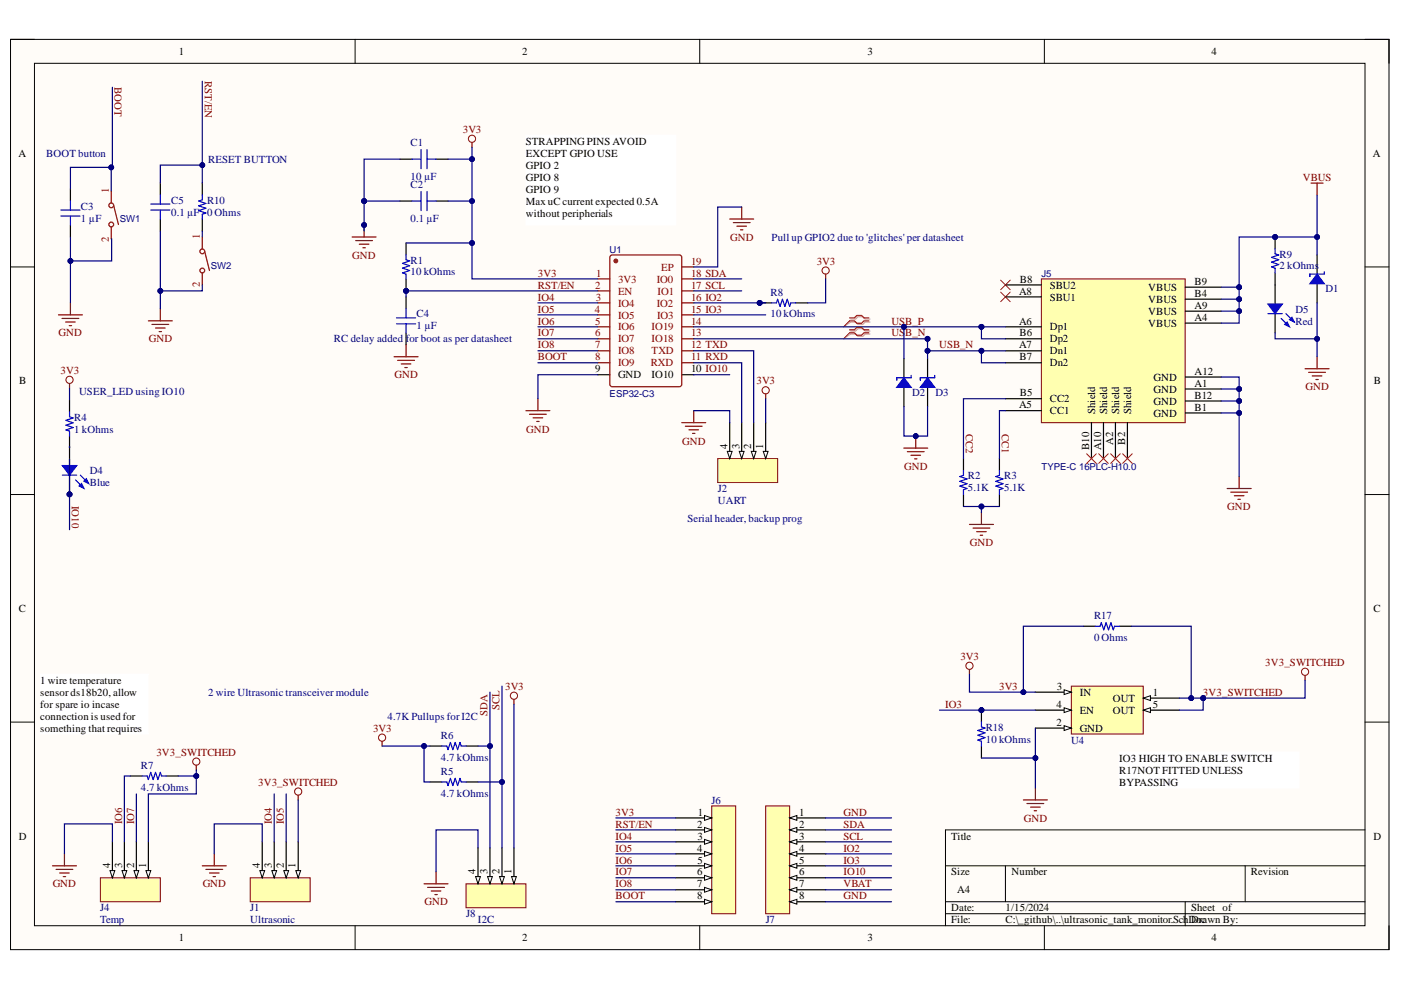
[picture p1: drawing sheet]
<svg xmlns="http://www.w3.org/2000/svg" width="297mm" height="210mm" viewBox="0 0 297 210" stroke-linecap="round" stroke-linejoin="round" font-family="sans-serif">
<defs><g id="words">
<g font-size="2.3">
<text x="37.9" y="11.7">1</text>
<text x="110.7" y="11.7">2</text>
<text x="183.9" y="11.7">3</text>
<text x="256.8" y="11.7">4</text>
<text x="3.9" y="33.3">A</text>
<text x="111.5" y="30.8">STRAPPINGPINS AVOID</text>
<text x="111.5" y="33.3">EXCEPT GPIO USE</text>
<text x="111.5" y="35.8">GPIO 2</text>
<text x="291.1" y="33.3">A</text>
<text x="111.5" y="38.4">GPIO 8</text>
<text x="111.5" y="40.9">GPIO 9</text>
<text x="111.5" y="43.4">Max uC current expected 0.5A</text>
<text x="111.5" y="46">without peripherials</text>
<text x="216.2" y="59.9">B8</text>
<text x="216.1" y="62.5">A8</text>
<text x="222.6" y="61.2">SBU2</text>
<text x="222.6" y="63.7">SBU1</text>
<text x="243.5" y="64.2">VBUS</text>
<text x="243.5" y="61.7">VBUS</text>
<text x="253.3" y="65.5">A9</text>
<text x="253.3" y="63">B4</text>
<text x="253.3" y="60.4">B9</text>
<text x="216.1" y="68.8">A6</text>
<text x="216.1" y="71.3">B6</text>
<text x="222.6" y="70.1">Dp1</text>
<text x="243.5" y="69.3">VBUS</text>
<text x="243.5" y="66.8">VBUS</text>
<text x="253.3" y="68">A4</text>
<text x="216.1" y="73.9">A7</text>
<text x="216.1" y="76.4">B7</text>
<text x="222.6" y="77.7">Dn2</text>
<text x="222.6" y="72.6">Dp2</text>
<text x="222.6" y="75.1">Dn1</text>
<text x="4.1" y="81.5">B</text>
<text x="126.2" y="78.9">9</text>
<text x="131" y="80.2">GND</text>
<text x="138.1" y="80.2">IO10</text>
<text x="146.5" y="78.9">10 IO10</text>
<text x="244.6" y="83.3">GND</text>
<text x="244.6" y="80.7">GND</text>
<text x="253.3" y="82">A1</text>
<text x="253.3" y="79.5">A12</text>
<text x="291.3" y="81.5">B</text>
<text x="216.1" y="86.6">A5</text>
<text x="216.2" y="84">B5</text>
<text x="222.6" y="85.3">CC2</text>
<text x="222.6" y="87.8">CC1</text>
<text x="232.2" y="87.8" transform="rotate(-90 232.2 87.8)">Shield</text>
<text x="234.8" y="87.8" transform="rotate(-90 234.8 87.8)">Shield</text>
<text x="237.3" y="87.8" transform="rotate(-90 237.3 87.8)">Shield</text>
<text x="239.8" y="87.8" transform="rotate(-90 239.8 87.8)">Shield</text>
<text x="244.6" y="88.3">GND</text>
<text x="244.6" y="85.8">GND</text>
<text x="253.3" y="87.1">B1</text>
<text x="253.3" y="84.5">B12</text>
<text x="154.2" y="95.2" transform="rotate(-90 154.2 95.2)">4</text>
<text x="156.8" y="95.2" transform="rotate(-90 156.8 95.2)">3</text>
<text x="159.3" y="95.2" transform="rotate(-90 159.3 95.2)">2</text>
<text x="161.8" y="95.2" transform="rotate(-90 161.8 95.2)">1</text>
<text x="230.9" y="95.3" transform="rotate(-90 230.9 95.3)">B10</text>
<text x="233.5" y="95.5" transform="rotate(-90 233.5 95.5)">A10</text>
<text x="236" y="94.3" transform="rotate(-90 236 94.3)">A2</text>
<text x="238.6" y="94.2" transform="rotate(-90 238.6 94.2)">B2</text>
<text x="4" y="129.7">C</text>
<text x="291.2" y="129.7">C</text>
<text x="8.5" y="145">1 wire temperature</text>
<text x="8.5" y="147.5">sensor ds18b20, allow</text>
<text x="224.1" y="146.2">3</text>
<text x="228.9" y="147.5">IN</text>
<text x="235.9" y="148.9">OUT</text>
<text x="244.4" y="147.5">1</text>
<text x="8.5" y="150.1">for spare io incase</text>
<text x="8.5" y="152.7">connection is used for</text>
<text x="8.5" y="155.2">something that requires</text>
<text x="224" y="153.9">2</text>
<text x="224" y="150.1">4</text>
<text x="228.9" y="155.2">GND</text>
<text x="228.9" y="151.4">EN</text>
<text x="235.9" y="151.4">OUT</text>
<text x="244.4" y="150.1">5</text>
<text x="237.3" y="161.5">IO3 HIGH TO ENABLE SWITCH</text>
<text x="237.3" y="164.1">R17NOT FITTED UNLESS</text>
<text x="237.3" y="166.6">BYPASSING</text>
<text x="148" y="172.9">1</text>
<text x="169.4" y="172.9">1</text>
<text x="4" y="178">D</text>
<text x="147.8" y="175.5">2</text>
<text x="147.9" y="178">3</text>
<text x="169.4" y="175.5">2</text>
<text x="169.4" y="178">3</text>
<text x="201.7" y="178">Title</text>
<text x="291.2" y="178">D</text>
<text x="23.3" y="184.1" transform="rotate(-90 23.3 184.1)">4</text>
<text x="25.9" y="184.1" transform="rotate(-90 25.9 184.1)">3</text>
<text x="28.4" y="184.1" transform="rotate(-90 28.4 184.1)">2</text>
<text x="31" y="184.1" transform="rotate(-90 31 184.1)">1</text>
<text x="55.1" y="184.1" transform="rotate(-90 55.1 184.1)">4</text>
<text x="57.6" y="184.1" transform="rotate(-90 57.6 184.1)">3</text>
<text x="60.1" y="184.1" transform="rotate(-90 60.1 184.1)">2</text>
<text x="62.7" y="184.1" transform="rotate(-90 62.7 184.1)">1</text>
<text x="100.8" y="185.4" transform="rotate(-90 100.8 185.4)">4</text>
<text x="103.4" y="185.4" transform="rotate(-90 103.4 185.4)">3</text>
<text x="105.9" y="185.4" transform="rotate(-90 105.9 185.4)">2</text>
<text x="108.5" y="185.4" transform="rotate(-90 108.5 185.4)">1</text>
<text x="147.8" y="180.6">4</text>
<text x="147.8" y="185.6">6</text>
<text x="147.9" y="183.1">5</text>
<text x="169.4" y="180.6">4</text>
<text x="169.4" y="183.1">5</text>
<text x="169.4" y="185.6">6</text>
<text x="201.7" y="185.6">Size</text>
<text x="214.4" y="185.6">Number</text>
<text x="265.2" y="185.6">Revision</text>
<text x="147.8" y="188.2">7</text>
<text x="147.8" y="190.7">8</text>
<text x="169.4" y="188.2">7</text>
<text x="169.4" y="190.7">8</text>
<text x="202.9" y="189.4">A4</text>
<text x="201.7" y="193.2">Date:</text>
<text x="201.7" y="195.8">File:</text>
<text x="213.2" y="193.2">1/15/2024</text>
<text x="213.2" y="195.8">C:\_github\..\ultrasonic_tank_monitor.SchDoc</text>
<text x="252.5" y="193.2">Sheet of</text>
<text x="252.5" y="195.8">Drawn By:</text>
<text x="37.9" y="199.6">1</text>
<text x="110.7" y="199.6">2</text>
<text x="183.9" y="199.6">3</text>
<text x="256.8" y="199.6">4</text>
</g>
<g font-size="2.3" fill="#800000">
<text x="43.4" y="17.2" transform="rotate(90 43.4 17.2)">RST/EN</text>
<text x="24.3" y="18.5" transform="rotate(90 24.3 18.5)">BOOT</text>
<text x="98.1" y="28.1">3V3</text>
<text x="276.2" y="38.4">VBUS</text>
<text x="154.8" y="51.1">GND</text>
<text x="74.7" y="54.9">GND</text>
<text x="114" y="58.7">3V3</text>
<text x="173.2" y="56.1">3V3</text>
<text x="114" y="61.2">RST/EN</text>
<text x="114" y="63.7">IO4</text>
<text x="12.4" y="71.3">GND</text>
<text x="114" y="66.3">IO5</text>
<text x="114" y="71.3">IO7</text>
<text x="114" y="68.8">IO6</text>
<text x="189" y="68.8">USB_P</text>
<text x="189" y="71.3">USB_N</text>
<text x="31.6" y="72.6">GND</text>
<text x="114" y="73.9">IO8</text>
<text x="114" y="76.4">BOOT</text>
<text x="199.1" y="73.9">USB_N</text>
<text x="12.9" y="79.3">3V3</text>
<text x="83.7" y="80.2">GND</text>
<text x="160.4" y="81.5">3V3</text>
<text x="276.8" y="82.7">GND</text>
<text x="111.6" y="91.7">GND</text>
<text x="144.7" y="94.2">GND</text>
<text x="204.8" y="92" transform="rotate(90 204.8 92)">CC2</text>
<text x="212.4" y="92" transform="rotate(90 212.4 92)">CC1</text>
<text x="191.7" y="99.6">GND</text>
<text x="15.2" y="107.3" transform="rotate(90 15.2 107.3)">IO10</text>
<text x="260.2" y="108.2">GND</text>
<text x="205.7" y="115.8">GND</text>
<text x="203.6" y="139.9">3V3</text>
<text x="268.3" y="141.2">3V3_SWITCHED</text>
<text x="107.1" y="146.2">3V3</text>
<text x="211.8" y="146.2">3V3</text>
<text x="255.1" y="147.5">3V3_SWITCHED</text>
<text x="79.1" y="155.2">3V3</text>
<text x="103.4" y="151.8" transform="rotate(-90 103.4 151.8)">SDA</text>
<text x="105.9" y="150.5" transform="rotate(-90 105.9 150.5)">SCL</text>
<text x="200.4" y="150.1">IO3</text>
<text x="33.2" y="160.3">3V3_SWITCHED</text>
<text x="54.7" y="166.6">3V3_SWITCHED</text>
<text x="130.5" y="172.9">3V3</text>
<text x="178.8" y="172.9">GND</text>
<text x="25.9" y="174.7" transform="rotate(-90 25.9 174.7)">IO6</text>
<text x="28.4" y="174.7" transform="rotate(-90 28.4 174.7)">IO7</text>
<text x="57.6" y="174.7" transform="rotate(-90 57.6 174.7)">IO4</text>
<text x="60.1" y="174.7" transform="rotate(-90 60.1 174.7)">IO5</text>
<text x="130.5" y="175.5">RST/EN</text>
<text x="130.5" y="178">IO4</text>
<text x="178.8" y="175.5">SDA</text>
<text x="178.8" y="178">SCL</text>
<text x="217.1" y="174.2">GND</text>
<text x="130.5" y="180.6">IO5</text>
<text x="130.5" y="183.1">IO6</text>
<text x="130.5" y="185.6">IO7</text>
<text x="178.8" y="180.6">IO2</text>
<text x="178.8" y="183.1">IO3</text>
<text x="178.8" y="185.6">IO10</text>
<text x="11.2" y="188.2">GND</text>
<text x="43" y="188.2">GND</text>
<text x="90" y="192">GND</text>
<text x="130.5" y="190.7">BOOT</text>
<text x="130.5" y="188.2">IO8</text>
<text x="178.8" y="188.2">VBAT</text>
<text x="178.8" y="190.7">GND</text>
</g>
<g font-size="2.3" fill="#000080">
<text x="9.8" y="33.3">BOOT button</text>
<text x="44.2" y="34.6">RESET BUTTON</text>
<text x="87" y="31">C1</text>
<text x="87" y="38.1">10 µF</text>
<text x="87" y="39.9">C2</text>
<text x="17.2" y="47">1 µF</text>
<text x="17.2" y="44.5">C3</text>
<text x="36.3" y="45.7">0.1 µF</text>
<text x="36.3" y="43.2">C5</text>
<text x="43.9" y="45.7">0 Ohms</text>
<text x="43.9" y="43.2">R10</text>
<text x="87" y="47">0.1 µF</text>
<text x="163.6" y="51.1">Pull up GPIO2 due to 'glitches' per datasheet</text>
<text x="87" y="58.4">10 kOhms</text>
<text x="87" y="55.9">R1</text>
<text x="271.3" y="57.1">2 kOhms</text>
<text x="271.3" y="54.6">R9</text>
<text x="163.4" y="62.7">R8</text>
<text x="281" y="62">D1</text>
<text x="88.3" y="69.8">1 µF</text>
<text x="88.3" y="67.3">C4</text>
<text x="163.4" y="67.3">10 kOhms</text>
<text x="274.7" y="66.3">D5</text>
<text x="274.7" y="68.8">Red</text>
<text x="70.8" y="72.6">RC delay added for boot as per datasheet</text>
<text x="16.7" y="83.8">USER_LED using IO10</text>
<text x="193.4" y="83.9">D2</text>
<text x="198.4" y="83.9">D3</text>
<text x="15.7" y="89.2">R4</text>
<text x="15.7" y="91.7">1 kOhms</text>
<text x="19" y="100.5">D4</text>
<text x="205.2" y="101.6">R2</text>
<text x="212.9" y="101.6">R3</text>
<text x="19" y="103">Blue</text>
<text x="152.2" y="104.4">J2</text>
<text x="152.2" y="106.9">UART</text>
<text x="205.2" y="104.1">5.1K</text>
<text x="212.9" y="104.1">5.1K</text>
<text x="145.8" y="110.7">Serial header, backup prog</text>
<text x="232" y="131.3">R17</text>
<text x="232" y="135.8">0 Ohms</text>
<text x="44.2" y="147.5">2 wire Ultrasonic transceiver module</text>
<text x="82.1" y="152.7">4.7K Pullups for I2C</text>
<text x="209" y="154.9">R18</text>
<text x="93.5" y="161.3">4.7 kOhms</text>
<text x="93.5" y="156.7">R6</text>
<text x="209" y="157.5">10 kOhms</text>
<text x="227.1" y="157.7">U4</text>
<text x="29.9" y="167.6">4.7 kOhms</text>
<text x="29.9" y="163.1">R7</text>
<text x="93.5" y="164.3">R5</text>
<text x="93.5" y="168.9">4.7 kOhms</text>
<text x="150.8" y="170.4">J6</text>
<text x="21.2" y="193.2">J4</text>
<text x="21.2" y="195.8">Temp</text>
<text x="53" y="193.2">J1</text>
<text x="53" y="195.8">Ultrasonic</text>
<text x="98.8" y="194.5">J8</text>
<text x="101.3" y="195.8">I2C</text>
<text x="162.3" y="195.8">J7</text>
</g>
<g font-size="2.3" fill="#800">
<text x="23.1" y="41" transform="rotate(-90 23.1 41)">1</text>
<text x="23.1" y="51.2" transform="rotate(-90 23.1 51.2)">2</text>
<text x="42.4" y="50.7" transform="rotate(-90 42.4 50.7)">1</text>
<text x="126.4" y="58.7">1</text>
<text x="131" y="59.9">3V3</text>
<text x="139.2" y="59.9">IO0</text>
<text x="140.2" y="57.4">EP</text>
<text x="146.5" y="56.1">19</text>
<text x="146.5" y="58.7">18 SDA</text>
<text x="42.4" y="60.9" transform="rotate(-90 42.4 60.9)">2</text>
<text x="126.2" y="61.2">2</text>
<text x="126.3" y="63.7">3</text>
<text x="131" y="65">IO4</text>
<text x="131" y="62.5">EN</text>
<text x="139.2" y="65">IO2</text>
<text x="139.4" y="62.5">IO1</text>
<text x="146.5" y="61.2">17 SCL</text>
<text x="146.5" y="63.7">16 IO2</text>
<text x="126.1" y="66.3">4</text>
<text x="126.2" y="71.3">6</text>
<text x="126.2" y="68.8">5</text>
<text x="131" y="70.1">IO6</text>
<text x="131" y="67.5">IO5</text>
<text x="138.1" y="70.1">IO19</text>
<text x="139.3" y="67.5">IO3</text>
<text x="146.5" y="66.3">15 IO3</text>
<text x="146.5" y="68.8">14</text>
<text x="146.5" y="71.3">13</text>
<text x="126.2" y="76.4">8</text>
<text x="126.2" y="73.9">7</text>
<text x="131" y="77.7">IO9</text>
<text x="131" y="75.1">IO8</text>
<text x="131" y="72.6">IO7</text>
<text x="138" y="77.7">RXD</text>
<text x="138.1" y="72.6">IO18</text>
<text x="138.1" y="75.1">TXD</text>
<text x="146.5" y="73.9">12 TXD</text>
<text x="146.5" y="76.4">11 RXD</text>
</g>
<g font-size="2" fill="#000080">
<text x="25.4" y="47.2">SW1</text>
<text x="129.3" y="53.7">U1</text>
<text x="44.7" y="57">SW2</text>
<text x="220.8" y="58.7">J5</text>
<text x="129.3" y="84.1">ESP32-C3</text>
<text x="220.8" y="99.6">TYPE-C 16PLC-H10.0</text>
</g>
</g></defs>
<path d="M2.2 8.4h292.3v192.9h-292.3z" fill-rule="evenodd" fill="#fffcf8"/>
<path d="M2.2 8.4h292.3v192.9h-292.3z" fill="none" stroke="#000" stroke-width=".21"/>
<path d="M7.3 13.4h282.1v182.9h-282.1z" fill-rule="evenodd" fill="#fffcf8"/>
<g fill="none" stroke="#000" stroke-width=".21">
<path d="M2.2 8.3h5.1M7.3 13.4h282.1v182.9h-282.1zM75.3 8.3v5.1M148.4 8.3v5.1M221.4 8.4v5M289.4 8.4h5.1v5M2.2 56.6h5.1M289.4 56.6h5.1M2.2 104.8h5.1M289.4 104.9h5.1M2.2 153.1h5.1M289.4 153.1h5.1"/>
<path d="M289.4 176h-88.9v20.3M75.3 196.3v5M148.4 196.3v5M200.5 183.6h88.9M200.5 191.2h88.9M200.5 193.7h88.9M213.2 183.6v7.6M221.4 196.3v5M251.3 191.2v5.1M264 183.6v7.6M294.5 196.3v5"/>
</g>
<g fill="none" stroke="#800" stroke-width=".25">
<path d="M126.8 59.1h2.5M144.5 56.6h2.6M144.5 59.1h2.6M126.8 61.7h2.5M126.8 64.2h2.5M126.8 66.8h2.5M126.8 69.3h2.5M126.8 71.8h2.5M126.8 74.4h2.5M126.8 76.9h2.5M144.5 61.7h2.6M144.5 64.2h2.6"/>
<path d="M144.5 66.8h2.6M144.5 69.3h2.6M144.5 71.8h2.6M144.5 74.4h2.6M144.5 76.9h2.6"/>
</g>
<path d="M126.8 79.5h2.5M144.5 79.5h2.6" fill="none" stroke="#000" stroke-width=".25"/>
<circle cx="130.6" cy="55.3" r=".38" fill="#800"/>
<g fill="none" stroke="#800" stroke-width=".25">
<path d="M129.4 54.3l.4-.2h14.2l.5 .2v27.2l-.2 .4-14.5 .1-.4-.3z"/>
<circle cx="130.6" cy="55.3" r=".38"/>
</g>
<path d="M152.2 97.2h12.7v5.1h-12.7z" fill-rule="evenodd" fill="#ffffb0"/>
<path d="M152.2 97.2h12.7v5.1h-12.7z" fill="none" stroke="#800000" stroke-width=".21"/>
<path d="M162.3 89.6v7.6" fill="none" stroke="#000" stroke-width=".25"/>
<path d="M161.8 95.7h1l-.5 1.5z" fill="#f8fcff"/>
<path d="M161.8 95.7h1l-.5 1.5z" fill="none" stroke="#000" stroke-width=".21"/>
<path d="M159.8 89.6v7.6" fill="none" stroke="#000" stroke-width=".25"/>
<path d="M159.3 95.7h1l-.5 1.5z" fill="#f8fcff"/>
<path d="M159.3 95.7h1l-.5 1.5z" fill="none" stroke="#000" stroke-width=".21"/>
<path d="M157.3 89.6v7.6" fill="none" stroke="#000" stroke-width=".25"/>
<path d="M156.7 95.7h1.1l-.5 1.5z" fill="#f8fcff"/>
<path d="M156.7 95.7h1.1l-.5 1.5z" fill="none" stroke="#000" stroke-width=".21"/>
<path d="M154.7 89.6v7.6" fill="none" stroke="#000" stroke-width=".25"/>
<path d="M154.2 95.7h1l-.5 1.5z" fill="#f8fcff"/>
<path d="M154.2 95.7h1l-.5 1.5z" fill="none" stroke="#000" stroke-width=".21"/>
<circle cx="100.1" cy="29.4" r=".76" fill="none" stroke="#800000" stroke-width=".21"/>
<g fill="none" stroke="#800000" stroke-width=".25">
<path d="M100.1 30.2v1M278 38.8h2.5M279.2 38.8v2.6M111.5 87.1h5.1M112.3 87.8h3.5M113 88.6h2.1M113.8 89.4h.5M114 84.5v2.6M260.2 103.6h5.1M260.9 104.3h3.6M261.7 105.1h2M262.5 105.9h.5"/>
<path d="M262.7 101v2.6"/>
</g>
<path d="M84.8 33.7h2.6M92.4 33.7h2.6M84.8 42.6h2.6M92.4 42.6h2.6M191.6 76v4.1M191.6 82.1v4.1" fill="none" stroke="#000" stroke-width=".25"/>
<path d="M87.4 33.7h1.9M89.3 31.7v4.1M90.5 33.7h1.9M90.5 31.7v4.1M87.4 42.6h1.9M89.3 40.6v4.1M90.5 40.6v4.1M90.5 42.6h1.9" fill="none" stroke="#00f" stroke-width=".25"/>
<path d="M191.6 80.1l1.6 2h-3.1z" fill="#00f"/>
<path d="M193.2 79.6v.5h-3.1v.5M191.6 80.1l1.6 2h-3.1z" fill="none" stroke="#00f" stroke-width=".25"/>
<path d="M196.7 76v4.1M196.7 82.1v4.1" fill="none" stroke="#000" stroke-width=".25"/>
<path d="M196.7 80.1l1.5 2h-3.1z" fill="#00f"/>
<path d="M198.2 79.6v.5h-3.1v.5M196.7 80.1l1.5 2h-3.1z" fill="none" stroke="#00f" stroke-width=".25"/>
<path d="M279.2 54.1v4M279.2 60.2v4" fill="none" stroke="#000" stroke-width=".25"/>
<path d="M279.2 58.1l1.6 2.1h-3.1z" fill="#00f"/>
<path d="M279.2 58.1l1.6 2.1h-3.1zM280.8 57.6v.5h-3.1v.5" fill="none" stroke="#00f" stroke-width=".25"/>
<path d="M276.7 78.2h5.1M277.5 78.9h3.5M278.2 79.7h2.1M279.2 75.6v2.6M191.6 95h5.1M192.4 95.8h3.5M193.1 96.5h2.1M193.9 97.3h.5M194.2 92.5v2.5M279 80.5h.5" fill="none" stroke="#800000" stroke-width=".25"/>
<circle cx="194.2" cy="92.5" r=".51" fill="#000080"/>
<circle cx="194.2" cy="92.5" r=".51" fill="none" stroke="#000080" stroke-width=".21"/>
<path d="M204.3 97.2v2.6M211.9 97.2v2.6M204.3 104.9v2.5M211.9 104.9v2.5" fill="none" stroke="#000" stroke-width=".25"/>
<path d="M204.3 99.8v1l-.8 .2 1.5 .5-1.5 .6 1.5 .5-1.5 .5 1.5 .5-.7 .2v1.1M211.9 99.8v1l-.8 .2 1.6 .5-1.6 .6 1.6 .5-1.6 .5 1.6 .5-.8 .2v1.1" fill="none" stroke="#00f" stroke-width=".25"/>
<path d="M212.2 59.4l2 2M214.2 59.4l-2 2M212.2 61.9l2 2.1M214.2 61.9l-2 2.1" fill="none" stroke="#f00" stroke-width=".21"/>
<path d="M144.5 89.6h5.1M145.3 90.4h3.6M146.1 91.1h2M146.8 91.9h.5M147.1 87.1v2.5M162.3 83.5v1M205.5 111.2h5.1M206.3 112h3.6M207.1 112.7h2M207.8 113.5h.5M208.1 108.7v2.5" fill="none" stroke="#800000" stroke-width=".25"/>
<circle cx="162.3" cy="82.8" r=".76" fill="none" stroke="#800000" stroke-width=".21"/>
<circle cx="14.7" cy="104.8" r=".51" fill="#000080"/>
<circle cx="14.7" cy="104.8" r=".51" fill="none" stroke="#000080" stroke-width=".21"/>
<path d="M14.7 100.7v4.1" fill="none" stroke="#000" stroke-width=".25"/>
<circle cx="14.7" cy="104.8" r=".51" fill="#000080"/>
<circle cx="14.7" cy="104.8" r=".51" fill="none" stroke="#000080" stroke-width=".21"/>
<path d="M14.7 94.6v4.1" fill="none" stroke="#000" stroke-width=".25"/>
<path d="M13.2 100.7h3.1" fill="none" stroke="#00f" stroke-width=".25"/>
<path d="M13.2 98.7h3.1l-1.6 2z" fill="#00f"/>
<path d="M13.2 98.7h3.1l-1.6 2zM17 100.7l1.3 1.3" fill="none" stroke="#00f" stroke-width=".25"/>
<path d="M17.8 102l.5-.5 .5 1z" fill="#00f"/>
<path d="M16 101.8l1.5 1.5M17.8 102l.5-.5 .5 1z" fill="none" stroke="#00f" stroke-width=".25"/>
<path d="M16.8 103l.5-.5 .5 1z" fill="#00f"/>
<path d="M12.9 44.5h4.1M12.9 45.8h4.1M14.9 42.6v1.9M14.9 45.8v1.9M14.7 87.4v1l.8 .2-1.5 .5 1.5 .5-1.5 .5 1.5 .6-1.5 .5 .7 .2v1M16.8 103l.5-.5 .5 1z" fill="none" stroke="#00f" stroke-width=".25"/>
<path d="M14.9 40.1v2.5M14.9 47.7v2.5M14.7 84.8v2.6M14.7 92.4v2.6" fill="none" stroke="#000" stroke-width=".25"/>
<circle cx="14.7" cy="80.5" r=".76" fill="none" stroke="#800000" stroke-width=".21"/>
<g fill="none" stroke="#800000" stroke-width=".25">
<path d="M74.7 50.2h5M75.4 51h3.6M76.2 51.8h2M76.9 52.5h.6M77.2 47.7v2.5M154.7 46.4h5.1M155.5 47.2h3.5M156.2 48h2.1M157 48.7h.5M157.3 43.9v2.5M12.4 66.8h5.1M13.2 67.5h3.5"/>
<path d="M13.9 68.3h2M14.7 69h.5M14.9 64.2v2.6M31.5 68h5M32.2 68.8h3.6M33 69.5h2M33.7 70.3h.5M34 65.5v2.5M14.7 81.3v1"/>
</g>
<g fill="none" stroke="#800" stroke-width=".25">
<path d="M23.6 40.5v2.5M23.6 48.1v2.5M24.1 43.5l1 4.1"/>
<circle cx="23.6" cy="43.5" r=".51"/>
<circle cx="23.6" cy="47.6" r=".51"/>
</g>
<circle cx="77.2" cy="47.7" r=".51" fill="#000080"/>
<circle cx="77.2" cy="47.7" r=".51" fill="none" stroke="#000080" stroke-width=".21"/>
<path d="M91.2 158.2h2.5M98.8 158.2h2.5M91.2 165.8h2.5M98.8 165.8h2.5" fill="none" stroke="#000" stroke-width=".25"/>
<path d="M93.7 158.2h1l.3 .7 .5-1.5 .5 1.5 .5-1.5 .5 1.5 .5-1.5 .3 .8h1M93.7 165.8h1l.3 .8 .5-1.6 .5 1.6 .5-1.6 .5 1.6 .5-1.6 .3 .8h1" fill="none" stroke="#00f" stroke-width=".25"/>
<circle cx="81" cy="156.4" r=".76" fill="none" stroke="#800000" stroke-width=".21"/>
<path d="M81 157.2v1" fill="none" stroke="#800000" stroke-width=".25"/>
<path d="M111.5 28.7h31.8v19h-31.8z" fill-rule="evenodd" fill="#fff"/>
<path d="M111.5 28.7h31.8v19h-31.8z" fill="none" stroke="#fff" stroke-width=".21"/>
<path d="M21.3 186.1h12.7v5.1h-12.7z" fill-rule="evenodd" fill="#ffffb0"/>
<path d="M21.3 186.1h12.7v5.1h-12.7z" fill="none" stroke="#800000" stroke-width=".21"/>
<path d="M31.5 178.5v7.6" fill="none" stroke="#000" stroke-width=".25"/>
<path d="M30.9 184.6h1.1l-.5 1.5z" fill="#f8fcff"/>
<path d="M30.9 184.6h1.1l-.5 1.5z" fill="none" stroke="#000" stroke-width=".21"/>
<path d="M28.9 178.5v7.6" fill="none" stroke="#000" stroke-width=".25"/>
<path d="M28.4 184.6h1l-.5 1.5z" fill="#f8fcff"/>
<path d="M28.4 184.6h1l-.5 1.5z" fill="none" stroke="#000" stroke-width=".21"/>
<path d="M26.4 178.5v7.6" fill="none" stroke="#000" stroke-width=".25"/>
<path d="M25.9 184.6h1l-.5 1.5z" fill="#f8fcff"/>
<path d="M25.9 184.6h1l-.5 1.5z" fill="none" stroke="#000" stroke-width=".21"/>
<path d="M23.8 178.5v7.6" fill="none" stroke="#000" stroke-width=".25"/>
<path d="M23.3 184.6h1l-.5 1.5z" fill="#f8fcff"/>
<path d="M23.3 184.6h1l-.5 1.5z" fill="none" stroke="#000" stroke-width=".21"/>
<circle cx="41.6" cy="161.5" r=".76" fill="none" stroke="#800000" stroke-width=".21"/>
<path d="M41.6 162.2v1.1M11.1 183.6h5.1M11.9 184.3h3.5M12.6 185.1h2.1M13.4 185.9h.5M13.7 181v2.6" fill="none" stroke="#800000" stroke-width=".25"/>
<path d="M220.8 59.1h30.5v30.5h-30.5z" fill-rule="evenodd" fill="#ffffb0"/>
<path d="M220.8 59.1h30.5v30.5h-30.5z" fill="none" stroke="#800000" stroke-width=".21"/>
<g fill="none" stroke="#000" stroke-width=".25">
<path d="M213.2 76.9h7.6M213.2 71.8h7.6M213.2 74.4h7.6M213.2 69.3h7.6M213.2 60.4h7.6M213.2 62.9h7.6M251.3 68.5h7.6M251.3 66h7.6M251.3 63.4h7.6M251.3 60.9h7.6M251.3 79.9h7.6M213.2 84.5h7.6"/>
<path d="M213.2 87.1h7.6M231.4 89.6v7.6M234 89.6v7.6M236.5 89.6v7.6M239 89.6v7.6M251.3 87.6h7.6M251.3 85h7.6M251.3 82.5h7.6"/>
</g>
<path d="M230.4 96.2l2 2.1M232.4 96.2l-2 2.1M232.9 96.2l2.1 2.1M235 96.2l-2.1 2.1M235.5 96.2l2 2.1M237.5 96.2l-2 2.1M238 96.2l2.1 2.1M240.1 96.2l-2.1 2.1" fill="none" stroke="#f00" stroke-width=".21"/>
<path d="M53.1 186.1h12.7v5.1h-12.7z" fill-rule="evenodd" fill="#ffffb0"/>
<path d="M53.1 186.1h12.7v5.1h-12.7z" fill="none" stroke="#800000" stroke-width=".21"/>
<path d="M63.2 178.5v7.6" fill="none" stroke="#000" stroke-width=".25"/>
<path d="M62.7 184.6h1l-.5 1.5z" fill="#f8fcff"/>
<path d="M62.7 184.6h1l-.5 1.5z" fill="none" stroke="#000" stroke-width=".21"/>
<path d="M60.7 178.5v7.6" fill="none" stroke="#000" stroke-width=".25"/>
<path d="M60.2 184.6h1l-.5 1.5z" fill="#f8fcff"/>
<path d="M60.2 184.6h1l-.5 1.5z" fill="none" stroke="#000" stroke-width=".21"/>
<path d="M58.1 178.5v7.6" fill="none" stroke="#000" stroke-width=".25"/>
<path d="M57.6 184.6h1l-.5 1.5z" fill="#f8fcff"/>
<path d="M57.6 184.6h1l-.5 1.5z" fill="none" stroke="#000" stroke-width=".21"/>
<path d="M55.6 178.5v7.6" fill="none" stroke="#000" stroke-width=".25"/>
<path d="M55.1 184.6h1l-.5 1.5z" fill="#f8fcff"/>
<path d="M55.1 184.6h1l-.5 1.5z" fill="none" stroke="#000" stroke-width=".21"/>
<circle cx="63.2" cy="167.8" r=".76" fill="none" stroke="#800000" stroke-width=".21"/>
<path d="M63.2 168.6v1M42.9 183.6h5.1M43.7 184.3h3.5M44.4 185.1h2.1M45.2 185.9h.5M45.4 181v2.6" fill="none" stroke="#800000" stroke-width=".25"/>
<path d="M8.6 142.9h22.9v12.7h-22.9z" fill-rule="evenodd" fill="#fff"/>
<path d="M8.6 142.9h22.9v12.7h-22.9z" fill="none" stroke="#fff" stroke-width=".21"/>
<path d="M150.9 170.9h5.1v22.8h-5.1z" fill-rule="evenodd" fill="#ffffb0"/>
<path d="M150.9 170.9h5.1v22.8h-5.1z" fill="none" stroke="#800000" stroke-width=".21"/>
<path d="M143.3 173.4h7.6" fill="none" stroke="#000" stroke-width=".25"/>
<path d="M149.4 172.9l1.5 .5-1.5 .5z" fill="#f8fcff"/>
<path d="M149.4 172.9l1.5 .5-1.5 .5z" fill="none" stroke="#000" stroke-width=".21"/>
<path d="M143.3 176h7.6" fill="none" stroke="#000" stroke-width=".25"/>
<path d="M149.4 175.4l1.5 .6-1.5 .5z" fill="#f8fcff"/>
<path d="M149.4 175.4l1.5 .6-1.5 .5z" fill="none" stroke="#000" stroke-width=".21"/>
<path d="M143.3 178.5h7.6" fill="none" stroke="#000" stroke-width=".25"/>
<path d="M149.4 178l1.5 .5-1.5 .5z" fill="#f8fcff"/>
<path d="M149.4 178l1.5 .5-1.5 .5z" fill="none" stroke="#000" stroke-width=".21"/>
<path d="M143.3 181h7.6" fill="none" stroke="#000" stroke-width=".25"/>
<path d="M149.4 180.5l1.5 .5-1.5 .5z" fill="#f8fcff"/>
<path d="M149.4 180.5l1.5 .5-1.5 .5z" fill="none" stroke="#000" stroke-width=".21"/>
<path d="M143.3 183.6h7.6" fill="none" stroke="#000" stroke-width=".25"/>
<path d="M149.4 183.1l1.5 .5-1.5 .5z" fill="#f8fcff"/>
<path d="M149.4 183.1l1.5 .5-1.5 .5z" fill="none" stroke="#000" stroke-width=".21"/>
<path d="M143.3 186.1h7.6" fill="none" stroke="#000" stroke-width=".25"/>
<path d="M149.4 185.6l1.5 .5-1.5 .5z" fill="#f8fcff"/>
<path d="M149.4 185.6l1.5 .5-1.5 .5z" fill="none" stroke="#000" stroke-width=".21"/>
<path d="M143.3 188.7h7.6" fill="none" stroke="#000" stroke-width=".25"/>
<path d="M149.4 188.1l1.5 .6-1.5 .5z" fill="#f8fcff"/>
<path d="M149.4 188.1l1.5 .6-1.5 .5z" fill="none" stroke="#000" stroke-width=".21"/>
<path d="M143.3 191.2h7.6" fill="none" stroke="#000" stroke-width=".25"/>
<path d="M149.4 190.7l1.5 .5-1.5 .5z" fill="#f8fcff"/>
<path d="M149.4 190.7l1.5 .5-1.5 .5z" fill="none" stroke="#000" stroke-width=".21"/>
<path d="M162.3 170.9h5.1v22.8h-5.1z" fill-rule="evenodd" fill="#ffffb0"/>
<path d="M162.3 170.9h5.1v22.8h-5.1z" fill="none" stroke="#800000" stroke-width=".21"/>
<path d="M167.4 173.4h7.6" fill="none" stroke="#000" stroke-width=".25"/>
<path d="M167.4 173.4l1.5-.5v1z" fill="#f8fcff"/>
<path d="M167.4 173.4l1.5-.5v1z" fill="none" stroke="#000" stroke-width=".21"/>
<path d="M167.4 176h7.6" fill="none" stroke="#000" stroke-width=".25"/>
<path d="M167.4 176l1.5-.6v1.1z" fill="#f8fcff"/>
<path d="M167.4 176l1.5-.6v1.1z" fill="none" stroke="#000" stroke-width=".21"/>
<path d="M167.4 178.5h7.6" fill="none" stroke="#000" stroke-width=".25"/>
<path d="M167.4 178.5l1.5-.5v1z" fill="#f8fcff"/>
<path d="M167.4 178.5l1.5-.5v1z" fill="none" stroke="#000" stroke-width=".21"/>
<path d="M167.4 181h7.6" fill="none" stroke="#000" stroke-width=".25"/>
<path d="M167.4 181l1.5-.5v1z" fill="#f8fcff"/>
<path d="M167.4 181l1.5-.5v1z" fill="none" stroke="#000" stroke-width=".21"/>
<path d="M167.4 183.6h7.6" fill="none" stroke="#000" stroke-width=".25"/>
<path d="M167.4 183.6l1.5-.5v1z" fill="#f8fcff"/>
<path d="M167.4 183.6l1.5-.5v1z" fill="none" stroke="#000" stroke-width=".21"/>
<path d="M167.4 186.1h7.6" fill="none" stroke="#000" stroke-width=".25"/>
<path d="M167.4 186.1l1.5-.5v1z" fill="#f8fcff"/>
<path d="M167.4 186.1l1.5-.5v1z" fill="none" stroke="#000" stroke-width=".21"/>
<path d="M167.4 188.7h7.6" fill="none" stroke="#000" stroke-width=".25"/>
<path d="M167.4 188.7l1.5-.6v1.1z" fill="#f8fcff"/>
<path d="M167.4 188.7l1.5-.6v1.1z" fill="none" stroke="#000" stroke-width=".21"/>
<path d="M167.4 191.2h7.6" fill="none" stroke="#000" stroke-width=".25"/>
<path d="M167.4 191.2l1.5-.5v1z" fill="#f8fcff"/>
<path d="M167.4 191.2l1.5-.5v1z" fill="none" stroke="#000" stroke-width=".21"/>
<path d="M27.6 164.5h2.6M35.3 164.5h2.5" fill="none" stroke="#000" stroke-width=".25"/>
<path d="M30.2 164.5h1l.3 .8 .5-1.5 .5 1.5 .5-1.5 .5 1.5 .5-1.5 .2 .7h1.1" fill="none" stroke="#00f" stroke-width=".25"/>
<path d="M98.8 187.4h12.7v5.1h-12.7z" fill-rule="evenodd" fill="#ffffb0"/>
<path d="M98.8 187.4h12.7v5.1h-12.7z" fill="none" stroke="#800000" stroke-width=".21"/>
<path d="M109 179.8v7.6" fill="none" stroke="#000" stroke-width=".25"/>
<path d="M108.5 185.9h1l-.5 1.5z" fill="#f8fcff"/>
<path d="M108.5 185.9h1l-.5 1.5z" fill="none" stroke="#000" stroke-width=".21"/>
<path d="M106.4 179.8v7.6" fill="none" stroke="#000" stroke-width=".25"/>
<path d="M105.9 185.9h1l-.5 1.5z" fill="#f8fcff"/>
<path d="M105.9 185.9h1l-.5 1.5z" fill="none" stroke="#000" stroke-width=".21"/>
<path d="M103.9 179.8v7.6" fill="none" stroke="#000" stroke-width=".25"/>
<path d="M103.4 185.9h1l-.5 1.5z" fill="#f8fcff"/>
<path d="M103.4 185.9h1l-.5 1.5z" fill="none" stroke="#000" stroke-width=".21"/>
<path d="M101.3 179.8v7.6" fill="none" stroke="#000" stroke-width=".25"/>
<path d="M100.8 185.9h1.1l-.6 1.5z" fill="#f8fcff"/>
<path d="M100.8 185.9h1.1l-.6 1.5z" fill="none" stroke="#000" stroke-width=".21"/>
<path d="M89.9 187.4h5.1M90.7 188.1h3.5M91.4 188.9h2.1M92.2 189.7h.5M92.5 184.8v2.6" fill="none" stroke="#800000" stroke-width=".25"/>
<circle cx="86.1" cy="61.7" r=".51" fill="#000080"/>
<circle cx="86.1" cy="61.7" r=".51" fill="none" stroke="#000080" stroke-width=".21"/>
<path d="M86.1 59.1v2.6" fill="none" stroke="#000" stroke-width=".25"/>
<circle cx="86.1" cy="61.7" r=".51" fill="#000080"/>
<circle cx="86.1" cy="61.7" r=".51" fill="none" stroke="#000080" stroke-width=".21"/>
<path d="M34 38.8v2.6M34 46.4v2.6M86.1 51.5v2.6M86.1 62.9v2.6M86.1 70.6v2.5" fill="none" stroke="#000" stroke-width=".25"/>
<path d="M32 43.3h4M32 44.5h4M34 41.4v1.9M34 44.5v1.9M86.1 54.1v1l.8 .2-1.6 .5 1.6 .5-1.6 .6 1.6 .5-1.6 .5 .8 .2v1M84.1 67.4h4M84.1 68.7h4M86.1 65.5v1.9M86.1 68.7v1.9" fill="none" stroke="#00f" stroke-width=".25"/>
<path d="M83.6 75.6h5M84.3 76.4h3.6M85.1 77.2h2M85.8 77.9h.5M86.1 73.1v2.5" fill="none" stroke="#800000" stroke-width=".25"/>
<circle cx="161.1" cy="64.2" r=".51" fill="#000080"/>
<circle cx="161.1" cy="64.2" r=".51" fill="none" stroke="#000080" stroke-width=".21"/>
<path d="M161.1 64.2h2.5M168.7 64.2h2.5" fill="none" stroke="#000" stroke-width=".25"/>
<circle cx="161.1" cy="64.2" r=".51" fill="#000080"/>
<circle cx="161.1" cy="64.2" r=".51" fill="none" stroke="#000080" stroke-width=".21"/>
<path d="M42.9 41.4v1l-.8 .2 1.6 .5-1.6 .5 1.6 .6-1.6 .5 1.6 .5-.8 .2v1M163.6 64.2h1l.3-.7 .5 1.5 .5-1.5 .5 1.5 .5-1.5 .5 1.5 .3-.8h1M268.8 66.5h3.1" fill="none" stroke="#00f" stroke-width=".25"/>
<circle cx="175" cy="57.4" r=".76" fill="none" stroke="#800000" stroke-width=".21"/>
<path d="M175 58.1v1" fill="none" stroke="#800000" stroke-width=".25"/>
<path d="M42.9 38.8v2.6M42.9 46.4v2.6M270.3 60.4v4.1M270.3 66.5v4.1" fill="none" stroke="#000" stroke-width=".25"/>
<g fill="none" stroke="#800" stroke-width=".25">
<path d="M42.9 50.2v2.6M42.9 57.9v2.5M43.4 53.3l1 4.1"/>
<circle cx="42.9" cy="53.3" r=".51"/>
<circle cx="42.9" cy="57.4" r=".51"/>
</g>
<path d="M268.8 64.5h3.1l-1.6 2z" fill="#00f"/>
<path d="M268.8 64.5h3.1l-1.6 2zM272.6 66.5l1.3 1.3" fill="none" stroke="#00f" stroke-width=".25"/>
<path d="M273.4 67.8l.5-.5 .5 1z" fill="#00f"/>
<path d="M271.6 67.5l1.5 1.5M273.4 67.8l.5-.5 .5 1z" fill="none" stroke="#00f" stroke-width=".25"/>
<path d="M272.4 68.8l.5-.5 .5 1z" fill="#00f"/>
<path d="M272.4 68.8l.5-.5 .5 1z" fill="none" stroke="#00f" stroke-width=".25"/>
<circle cx="270.3" cy="50.2" r=".51" fill="#000080"/>
<circle cx="270.3" cy="50.2" r=".51" fill="none" stroke="#000080" stroke-width=".21"/>
<path d="M270.3 50.2v2.6" fill="none" stroke="#000" stroke-width=".25"/>
<circle cx="270.3" cy="50.2" r=".51" fill="#000080"/>
<circle cx="270.3" cy="50.2" r=".51" fill="none" stroke="#000080" stroke-width=".21"/>
<path d="M270.3 57.9v2.5" fill="none" stroke="#000" stroke-width=".25"/>
<path d="M270.3 52.8v1l.8 .3-1.5 .5 1.5 .5-1.5 .5 1.5 .5-1.5 .5 .7 .3v1" fill="none" stroke="#00f" stroke-width=".25"/>
<path d="M227.1 145.5h15.3v10.1h-15.3z" fill-rule="evenodd" fill="#ffffb0"/>
<path d="M227.1 145.5h15.3v10.1h-15.3z" fill="none" stroke="#800000" stroke-width=".21"/>
<path d="M242.4 148h7.6" fill="none" stroke="#000" stroke-width=".25"/>
<path d="M242.4 148l1.5-.5v1z" fill="#f8fcff"/>
<path d="M242.4 148l1.5-.5v1z" fill="none" stroke="#000" stroke-width=".21"/>
<path d="M219.5 154.4h7.6" fill="none" stroke="#000" stroke-width=".25"/>
<path d="M225.6 153.9l1.5 .5-1.5 .5z" fill="#f8fcff"/>
<path d="M225.6 153.9l1.5 .5-1.5 .5z" fill="none" stroke="#000" stroke-width=".21"/>
<path d="M219.5 146.8h7.6" fill="none" stroke="#000" stroke-width=".25"/>
<path d="M225.6 146.2l1.5 .6-1.5 .5z" fill="#f8fcff"/>
<path d="M225.6 146.2l1.5 .6-1.5 .5z" fill="none" stroke="#000" stroke-width=".21"/>
<path d="M219.5 150.6h7.6" fill="none" stroke="#000" stroke-width=".25"/>
<path d="M225.6 150.1l1.5 .5-1.5 .5z" fill="#f8fcff"/>
<path d="M225.6 150.1l1.5 .5-1.5 .5z" fill="none" stroke="#000" stroke-width=".21"/>
<path d="M242.4 150.6h7.6" fill="none" stroke="#000" stroke-width=".25"/>
<path d="M242.4 150.6l1.5-.5v1z" fill="#f8fcff"/>
<path d="M242.4 150.6l1.5-.5v1z" fill="none" stroke="#000" stroke-width=".21"/>
<circle cx="205.5" cy="141.2" r=".76" fill="none" stroke="#800000" stroke-width=".21"/>
<path d="M205.5 141.9v1" fill="none" stroke="#800000" stroke-width=".25"/>
<circle cx="255.1" cy="148" r=".51" fill="#000080"/>
<circle cx="255.1" cy="148" r=".51" fill="none" stroke="#000080" stroke-width=".21"/>
<circle cx="276.7" cy="142.4" r=".76" fill="none" stroke="#800000" stroke-width=".21"/>
<path d="M276.7 143.2v1M217 169.6h5.1M217.7 170.4h3.6M218.5 171.1h2M219.3 171.9h.5M219.5 167.1v2.5" fill="none" stroke="#800000" stroke-width=".25"/>
<circle cx="208.1" cy="150.6" r=".51" fill="#000080"/>
<circle cx="208.1" cy="150.6" r=".51" fill="none" stroke="#000080" stroke-width=".21"/>
<path d="M208.1 150.6v2.5M208.1 158.2v2.5" fill="none" stroke="#000" stroke-width=".25"/>
<circle cx="208.1" cy="150.6" r=".51" fill="#000080"/>
<circle cx="208.1" cy="150.6" r=".51" fill="none" stroke="#000080" stroke-width=".21"/>
<path d="M232.2 132.8h1l.3-.8 .5 1.5 .5-1.5 .5 1.5 .5-1.5 .5 1.5 .3-.7h1M208.1 153.1v1l.7 .3-1.5 .5 1.5 .5-1.5 .5 1.5 .5-1.5 .5 .8 .3v1" fill="none" stroke="#00f" stroke-width=".25"/>
<path d="M229.7 132.8h2.5M237.3 132.8h2.5" fill="none" stroke="#000" stroke-width=".25"/>
<path d="M237.3 159.5h38.1v7.6h-38.1z" fill-rule="evenodd" fill="#fff"/>
<path d="M237.3 159.5h38.1v7.6h-38.1z" fill="none" stroke="#fff" stroke-width=".21"/>
<circle cx="109" cy="147.5" r=".76" fill="none" stroke="#800000" stroke-width=".21"/>
<path d="M109 148.3v1" fill="none" stroke="#800000" stroke-width=".25"/>
<path d="M180.4 67.7h1l.5-.6h1l.5 .6h1M180.4 68.3h1l.5 .5h1l.5-.5h1M180.4 70.2h1l.5-.5h1l.5 .5h1M180.4 70.8h1l.5 .5h1l.5-.5h1" fill="none" stroke="#d0a19e" stroke-width=".25"/>
<path d="M180.4 68.3l-1.5 1M180.4 70.8l-1.5 1" fill="none" stroke="#d0a19e" stroke-width=".21"/>
<path d="M180.1 67.4h1l.6-.5h1l.5 .5h1M180.1 68h1l.6 .5h1l.5-.5h1M180.1 69.9h1l.6-.5h1l.5 .5h1M180.1 70.6h1l.6 .5h1l.5-.5h1" fill="none" stroke="#f00" stroke-width=".25"/>
<path d="M180.1 68l-1.2 1.3M180.1 70.6l-1.2 1.2" fill="none" stroke="#f00" stroke-width=".21"/>
<path d="M126.8 79.5h-12.8v5M279.2 64.2v11.4" fill="none" stroke="#000080" stroke-width=".25"/>
<circle cx="279.2" cy="71.8" r=".51" fill="#000080"/>
<circle cx="279.2" cy="71.8" r=".51" fill="none" stroke="#000080" stroke-width=".21"/>
<path d="M147.1 76.9h10.2v12.7M147.1 74.4h12.7v15.2M14.7 97.3v15M14.7 82.3v2.5M14.7 94.6v.4M147.1 87.1h7.6v2.5M162.3 84.5v5.1M213.2 87.1h-1.3v10.1" fill="none" stroke="#000080" stroke-width=".25"/>
<circle cx="14.7" cy="104.8" r=".51" fill="#000080"/>
<circle cx="14.7" cy="104.8" r=".51" fill="none" stroke="#000080" stroke-width=".21"/>
<path d="M23.6 35.5h-8.7v4.6" fill="none" stroke="#000080" stroke-width=".25"/>
<circle cx="23.6" cy="35.5" r=".51" fill="#000080"/>
<circle cx="23.6" cy="35.5" r=".51" fill="none" stroke="#000080" stroke-width=".21"/>
<path d="M23.8 18.5v17h-.2v5M147.1 59.1h10.2M157.3 43.9h-5.1v12.7h-5.1M114 64.2h12.8M114 66.8h12.8M114 69.3h12.8M114 71.8h12.8M114 74.4h12.8M114 76.9h12.8M147.1 61.7h10.2M147.1 79.5h7.6" fill="none" stroke="#000080" stroke-width=".25"/>
<circle cx="23.6" cy="35.5" r=".51" fill="#000080"/>
<circle cx="23.6" cy="35.5" r=".51" fill="none" stroke="#000080" stroke-width=".21"/>
<path d="M262.7 85v2.6M23.8 178.5v-3.8h-10.1v6.3" fill="none" stroke="#000080" stroke-width=".25"/>
<circle cx="262.7" cy="87.6" r=".51" fill="#000080"/>
<circle cx="262.7" cy="87.6" r=".51" fill="none" stroke="#000080" stroke-width=".21"/>
<circle cx="262.7" cy="85" r=".51" fill="#000080"/>
<circle cx="262.7" cy="85" r=".51" fill="none" stroke="#000080" stroke-width=".21"/>
<path d="M258.9 79.9h3.8v2.6" fill="none" stroke="#000080" stroke-width=".25"/>
<circle cx="262.7" cy="82.5" r=".51" fill="#000080"/>
<circle cx="262.7" cy="82.5" r=".51" fill="none" stroke="#000080" stroke-width=".21"/>
<path d="M258.9 87.6h3.8v13.4" fill="none" stroke="#000080" stroke-width=".25"/>
<circle cx="262.7" cy="87.6" r=".51" fill="#000080"/>
<circle cx="262.7" cy="87.6" r=".51" fill="none" stroke="#000080" stroke-width=".21"/>
<path d="M258.9 82.5h3.8v2.5h-3.8" fill="none" stroke="#000080" stroke-width=".25"/>
<circle cx="262.7" cy="85" r=".51" fill="#000080"/>
<circle cx="262.7" cy="85" r=".51" fill="none" stroke="#000080" stroke-width=".21"/>
<circle cx="262.7" cy="82.5" r=".51" fill="#000080"/>
<circle cx="262.7" cy="82.5" r=".51" fill="none" stroke="#000080" stroke-width=".21"/>
<path d="M262.7 66v2.5h-3.8" fill="none" stroke="#000080" stroke-width=".25"/>
<circle cx="262.7" cy="66" r=".51" fill="#000080"/>
<circle cx="262.7" cy="66" r=".51" fill="none" stroke="#000080" stroke-width=".21"/>
<path d="M279.2 41.4v8.8" fill="none" stroke="#000080" stroke-width=".25"/>
<circle cx="279.2" cy="50.2" r=".51" fill="#000080"/>
<circle cx="279.2" cy="50.2" r=".51" fill="none" stroke="#000080" stroke-width=".21"/>
<path d="M262.7 63.4v2.6h-3.8" fill="none" stroke="#000080" stroke-width=".25"/>
<circle cx="262.7" cy="66" r=".51" fill="#000080"/>
<circle cx="262.7" cy="66" r=".51" fill="none" stroke="#000080" stroke-width=".21"/>
<circle cx="262.7" cy="63.4" r=".51" fill="#000080"/>
<circle cx="262.7" cy="63.4" r=".51" fill="none" stroke="#000080" stroke-width=".21"/>
<path d="M258.9 60.9h3.8v2.5h-3.8" fill="none" stroke="#000080" stroke-width=".25"/>
<circle cx="262.7" cy="63.4" r=".51" fill="#000080"/>
<circle cx="262.7" cy="63.4" r=".51" fill="none" stroke="#000080" stroke-width=".21"/>
<circle cx="262.7" cy="60.9" r=".51" fill="#000080"/>
<circle cx="262.7" cy="60.9" r=".51" fill="none" stroke="#000080" stroke-width=".21"/>
<g fill="none" stroke="#000080" stroke-width=".25">
<path d="M95 33.7h5.1M27.6 164.5h-1.2v14M28.9 168.3v10.2M55.6 178.5v-3.8h-10.2v6.3M58.1 168.3v10.2M60.7 168.3v10.2M63.2 169.6v8.9M101.3 179.8v-3.8h-8.8v8.8M130.6 178.5h12.7M130.6 176h12.7M130.6 173.4h12.7M175 178.5h14"/>
<path d="M175 176h14M175 173.4h14M130.6 191.2h12.7M130.6 188.7h12.7M130.6 186.1h12.7M130.6 183.6h12.7M130.6 181h12.7M175 191.2h14M175 188.7h14M175 186.1h14M175 183.6h14M175 181h14"/>
</g>
<circle cx="100.1" cy="33.7" r=".51" fill="#000080"/>
<circle cx="100.1" cy="33.7" r=".51" fill="none" stroke="#000080" stroke-width=".21"/>
<path d="M77.2 42.6h7.6" fill="none" stroke="#000080" stroke-width=".25"/>
<circle cx="77.2" cy="42.6" r=".51" fill="#000080"/>
<circle cx="77.2" cy="42.6" r=".51" fill="none" stroke="#000080" stroke-width=".21"/>
<path d="M95 42.6h5.1" fill="none" stroke="#000080" stroke-width=".25"/>
<circle cx="100.1" cy="42.6" r=".51" fill="#000080"/>
<circle cx="100.1" cy="42.6" r=".51" fill="none" stroke="#000080" stroke-width=".21"/>
<path d="M84.8 33.7h-7.6v8.9" fill="none" stroke="#000080" stroke-width=".25"/>
<circle cx="77.2" cy="42.6" r=".51" fill="#000080"/>
<circle cx="77.2" cy="42.6" r=".51" fill="none" stroke="#000080" stroke-width=".21"/>
<path d="M77.2 42.6v6.4" fill="none" stroke="#000080" stroke-width=".25"/>
<circle cx="77.2" cy="47.7" r=".51" fill="#000080"/>
<circle cx="77.2" cy="47.7" r=".51" fill="none" stroke="#000080" stroke-width=".21"/>
<circle cx="77.2" cy="42.6" r=".51" fill="#000080"/>
<circle cx="77.2" cy="42.6" r=".51" fill="none" stroke="#000080" stroke-width=".21"/>
<path d="M86.1 51.5h14" fill="none" stroke="#000080" stroke-width=".25"/>
<circle cx="100.1" cy="51.5" r=".51" fill="#000080"/>
<circle cx="100.1" cy="51.5" r=".51" fill="none" stroke="#000080" stroke-width=".21"/>
<path d="M126.8 61.7h-40.7v1.2" fill="none" stroke="#000080" stroke-width=".25"/>
<circle cx="86.1" cy="61.7" r=".51" fill="#000080"/>
<circle cx="86.1" cy="61.7" r=".51" fill="none" stroke="#000080" stroke-width=".21"/>
<path d="M42.9 35v3.8" fill="none" stroke="#000080" stroke-width=".25"/>
<circle cx="42.9" cy="35" r=".51" fill="#000080"/>
<circle cx="42.9" cy="35" r=".51" fill="none" stroke="#000080" stroke-width=".21"/>
<path d="M42.9 17.2v17.8h-8.9v3.8" fill="none" stroke="#000080" stroke-width=".25"/>
<circle cx="42.9" cy="35" r=".51" fill="#000080"/>
<circle cx="42.9" cy="35" r=".51" fill="none" stroke="#000080" stroke-width=".21"/>
<path d="M23.6 50.6l.1 4.7h-8.8v8.9" fill="none" stroke="#000080" stroke-width=".25"/>
<circle cx="14.9" cy="55.3" r=".51" fill="#000080"/>
<circle cx="14.9" cy="55.3" r=".51" fill="none" stroke="#000080" stroke-width=".21"/>
<path d="M14.9 50.2v5.1" fill="none" stroke="#000080" stroke-width=".25"/>
<circle cx="14.9" cy="55.3" r=".51" fill="#000080"/>
<circle cx="14.9" cy="55.3" r=".51" fill="none" stroke="#000080" stroke-width=".21"/>
<path d="M147.1 64.2h15.2" fill="none" stroke="#000080" stroke-width=".25"/>
<circle cx="161.1" cy="64.2" r=".51" fill="#000080"/>
<circle cx="161.1" cy="64.2" r=".51" fill="none" stroke="#000080" stroke-width=".21"/>
<path d="M42.9 49v1.2M175 59.1v5.1h-3.8M42.9 60.4v1.3h-8.9" fill="none" stroke="#000080" stroke-width=".25"/>
<circle cx="34" cy="61.7" r=".51" fill="#000080"/>
<circle cx="34" cy="61.7" r=".51" fill="none" stroke="#000080" stroke-width=".21"/>
<path d="M279.2 54.1v-3.9h-16.5v10.7" fill="none" stroke="#000080" stroke-width=".25"/>
<circle cx="262.7" cy="60.9" r=".51" fill="#000080"/>
<circle cx="262.7" cy="60.9" r=".51" fill="none" stroke="#000080" stroke-width=".21"/>
<circle cx="270.3" cy="50.2" r=".51" fill="#000080"/>
<circle cx="270.3" cy="50.2" r=".51" fill="none" stroke="#000080" stroke-width=".21"/>
<circle cx="279.2" cy="50.2" r=".51" fill="#000080"/>
<circle cx="279.2" cy="50.2" r=".51" fill="none" stroke="#000080" stroke-width=".21"/>
<path d="M270.3 70.6v1.2h8.9" fill="none" stroke="#000080" stroke-width=".25"/>
<circle cx="279.2" cy="71.8" r=".51" fill="#000080"/>
<circle cx="279.2" cy="71.8" r=".51" fill="none" stroke="#000080" stroke-width=".21"/>
<path d="M147.1 66.8h15.2M276.7 144.2v3.8h-21.6" fill="none" stroke="#000080" stroke-width=".25"/>
<circle cx="255.1" cy="148" r=".51" fill="#000080"/>
<circle cx="255.1" cy="148" r=".51" fill="none" stroke="#000080" stroke-width=".21"/>
<path d="M208.1 160.7h11.4" fill="none" stroke="#000080" stroke-width=".25"/>
<circle cx="219.5" cy="160.7" r=".51" fill="#000080"/>
<circle cx="219.5" cy="160.7" r=".51" fill="none" stroke="#000080" stroke-width=".21"/>
<path d="M199.2 150.6h20.3" fill="none" stroke="#000080" stroke-width=".25"/>
<circle cx="208.1" cy="150.6" r=".51" fill="#000080"/>
<circle cx="208.1" cy="150.6" r=".51" fill="none" stroke="#000080" stroke-width=".21"/>
<path d="M229.7 132.8h-12.7v14" fill="none" stroke="#000080" stroke-width=".25"/>
<circle cx="217" cy="146.8" r=".51" fill="#000080"/>
<circle cx="217" cy="146.8" r=".51" fill="none" stroke="#000080" stroke-width=".21"/>
<path d="M239.8 132.8h12.8v15.2" fill="none" stroke="#000080" stroke-width=".25"/>
<circle cx="252.6" cy="148" r=".51" fill="#000080"/>
<circle cx="252.6" cy="148" r=".51" fill="none" stroke="#000080" stroke-width=".21"/>
<path d="M34 49v16.5" fill="none" stroke="#000080" stroke-width=".25"/>
<circle cx="34" cy="61.7" r=".51" fill="#000080"/>
<circle cx="34" cy="61.7" r=".51" fill="none" stroke="#000080" stroke-width=".21"/>
<path d="M41.6 163.3v5h-10.1v10.2" fill="none" stroke="#000080" stroke-width=".25"/>
<circle cx="41.6" cy="164.5" r=".51" fill="#000080"/>
<circle cx="41.6" cy="164.5" r=".51" fill="none" stroke="#000080" stroke-width=".21"/>
<path d="M37.8 164.5h3.8" fill="none" stroke="#000080" stroke-width=".25"/>
<circle cx="41.6" cy="164.5" r=".51" fill="#000080"/>
<circle cx="41.6" cy="164.5" r=".51" fill="none" stroke="#000080" stroke-width=".21"/>
<path d="M101.3 165.8h5.1" fill="none" stroke="#000080" stroke-width=".25"/>
<circle cx="106.4" cy="165.8" r=".51" fill="#000080"/>
<circle cx="106.4" cy="165.8" r=".51" fill="none" stroke="#000080" stroke-width=".21"/>
<path d="M89.9 158.2h1.3" fill="none" stroke="#000080" stroke-width=".25"/>
<circle cx="89.9" cy="158.2" r=".51" fill="#000080"/>
<circle cx="89.9" cy="158.2" r=".51" fill="none" stroke="#000080" stroke-width=".21"/>
<path d="M101.3 158.2h2.6" fill="none" stroke="#000080" stroke-width=".25"/>
<circle cx="103.9" cy="158.2" r=".51" fill="#000080"/>
<circle cx="103.9" cy="158.2" r=".51" fill="none" stroke="#000080" stroke-width=".21"/>
<path d="M81 158.2h8.9v7.6h1.3" fill="none" stroke="#000080" stroke-width=".25"/>
<circle cx="89.9" cy="158.2" r=".51" fill="#000080"/>
<circle cx="89.9" cy="158.2" r=".51" fill="none" stroke="#000080" stroke-width=".21"/>
<path d="M106.4 145.5v34.3" fill="none" stroke="#000080" stroke-width=".25"/>
<circle cx="106.4" cy="165.8" r=".51" fill="#000080"/>
<circle cx="106.4" cy="165.8" r=".51" fill="none" stroke="#000080" stroke-width=".21"/>
<path d="M103.9 146.8v33" fill="none" stroke="#000080" stroke-width=".25"/>
<circle cx="103.9" cy="158.2" r=".51" fill="#000080"/>
<circle cx="103.9" cy="158.2" r=".51" fill="none" stroke="#000080" stroke-width=".21"/>
<path d="M191.6 86.2v6.3h5.1v-6.3M213.2 84.5h-8.9v12.7" fill="none" stroke="#000080" stroke-width=".25"/>
<circle cx="194.2" cy="92.5" r=".51" fill="#000080"/>
<circle cx="194.2" cy="92.5" r=".51" fill="none" stroke="#000080" stroke-width=".21"/>
<path d="M204.3 107.4h7.6" fill="none" stroke="#000080" stroke-width=".25"/>
<circle cx="208.1" cy="107.4" r=".51" fill="#000080"/>
<circle cx="208.1" cy="107.4" r=".51" fill="none" stroke="#000080" stroke-width=".21"/>
<path d="M208.1 107.4v1.3" fill="none" stroke="#000080" stroke-width=".25"/>
<circle cx="208.1" cy="107.4" r=".51" fill="#000080"/>
<circle cx="208.1" cy="107.4" r=".51" fill="none" stroke="#000080" stroke-width=".21"/>
<path d="M205.5 142.9v3.9h14" fill="none" stroke="#000080" stroke-width=".25"/>
<circle cx="217" cy="146.8" r=".51" fill="#000080"/>
<circle cx="217" cy="146.8" r=".51" fill="none" stroke="#000080" stroke-width=".21"/>
<path d="M250 148h5.1v2.6h-5.1" fill="none" stroke="#000080" stroke-width=".25"/>
<circle cx="255.1" cy="148" r=".51" fill="#000080"/>
<circle cx="255.1" cy="148" r=".51" fill="none" stroke="#000080" stroke-width=".21"/>
<circle cx="252.6" cy="148" r=".51" fill="#000080"/>
<circle cx="252.6" cy="148" r=".51" fill="none" stroke="#000080" stroke-width=".21"/>
<path d="M219.5 154.4v12.7" fill="none" stroke="#000080" stroke-width=".25"/>
<circle cx="219.5" cy="160.7" r=".51" fill="#000080"/>
<circle cx="219.5" cy="160.7" r=".51" fill="none" stroke="#000080" stroke-width=".21"/>
<path d="M100.1 31.2v27.9h26.7M109 149.3v30.5" fill="none" stroke="#000080" stroke-width=".25"/>
<circle cx="100.1" cy="51.5" r=".51" fill="#000080"/>
<circle cx="100.1" cy="51.5" r=".51" fill="none" stroke="#000080" stroke-width=".21"/>
<circle cx="100.1" cy="42.6" r=".51" fill="#000080"/>
<circle cx="100.1" cy="42.6" r=".51" fill="none" stroke="#000080" stroke-width=".21"/>
<circle cx="100.1" cy="33.7" r=".51" fill="#000080"/>
<circle cx="100.1" cy="33.7" r=".51" fill="none" stroke="#000080" stroke-width=".21"/>
<path d="M208.1 69.3v2.5h5.1" fill="none" stroke="#000080" stroke-width=".25"/>
<circle cx="208.1" cy="69.3" r=".51" fill="#000080"/>
<circle cx="208.1" cy="69.3" r=".51" fill="none" stroke="#000080" stroke-width=".21"/>
<path d="M213.2 74.4h-5.1v2.5h5.1" fill="none" stroke="#000080" stroke-width=".25"/>
<circle cx="208.1" cy="74.4" r=".51" fill="#000080"/>
<circle cx="208.1" cy="74.4" r=".51" fill="none" stroke="#000080" stroke-width=".21"/>
<path d="M196.7 74.4h11.4" fill="none" stroke="#000080" stroke-width=".25"/>
<circle cx="196.7" cy="74.4" r=".51" fill="#000080"/>
<circle cx="196.7" cy="74.4" r=".51" fill="none" stroke="#000080" stroke-width=".21"/>
<circle cx="208.1" cy="74.4" r=".51" fill="#000080"/>
<circle cx="208.1" cy="74.4" r=".51" fill="none" stroke="#000080" stroke-width=".21"/>
<path d="M196.7 71.8v4.2" fill="none" stroke="#000080" stroke-width=".25"/>
<circle cx="196.7" cy="74.4" r=".51" fill="#000080"/>
<circle cx="196.7" cy="74.4" r=".51" fill="none" stroke="#000080" stroke-width=".21"/>
<circle cx="196.7" cy="71.8" r=".51" fill="#000080"/>
<circle cx="196.7" cy="71.8" r=".51" fill="none" stroke="#000080" stroke-width=".21"/>
<path d="M208.1 69.3h5.1" fill="none" stroke="#000080" stroke-width=".25"/>
<circle cx="208.1" cy="69.3" r=".51" fill="#000080"/>
<circle cx="208.1" cy="69.3" r=".51" fill="none" stroke="#000080" stroke-width=".21"/>
<path d="M191.6 69.3h16.5" fill="none" stroke="#000080" stroke-width=".25"/>
<circle cx="191.7" cy="69.3" r=".51" fill="#000080"/>
<circle cx="191.7" cy="69.3" r=".51" fill="none" stroke="#000080" stroke-width=".21"/>
<circle cx="208.1" cy="69.3" r=".51" fill="#000080"/>
<circle cx="208.1" cy="69.3" r=".51" fill="none" stroke="#000080" stroke-width=".21"/>
<path d="M147.1 69.3h44.5v6.7" fill="none" stroke="#000080" stroke-width=".25"/>
<circle cx="191.7" cy="69.3" r=".51" fill="#000080"/>
<circle cx="191.7" cy="69.3" r=".51" fill="none" stroke="#000080" stroke-width=".21"/>
<path d="M147.1 71.8h49.6" fill="none" stroke="#000080" stroke-width=".25"/>
<circle cx="196.7" cy="71.8" r=".51" fill="#000080"/>
<circle cx="196.7" cy="71.8" r=".51" fill="none" stroke="#000080" stroke-width=".21"/>
<use href="#words"/>
</svg>
